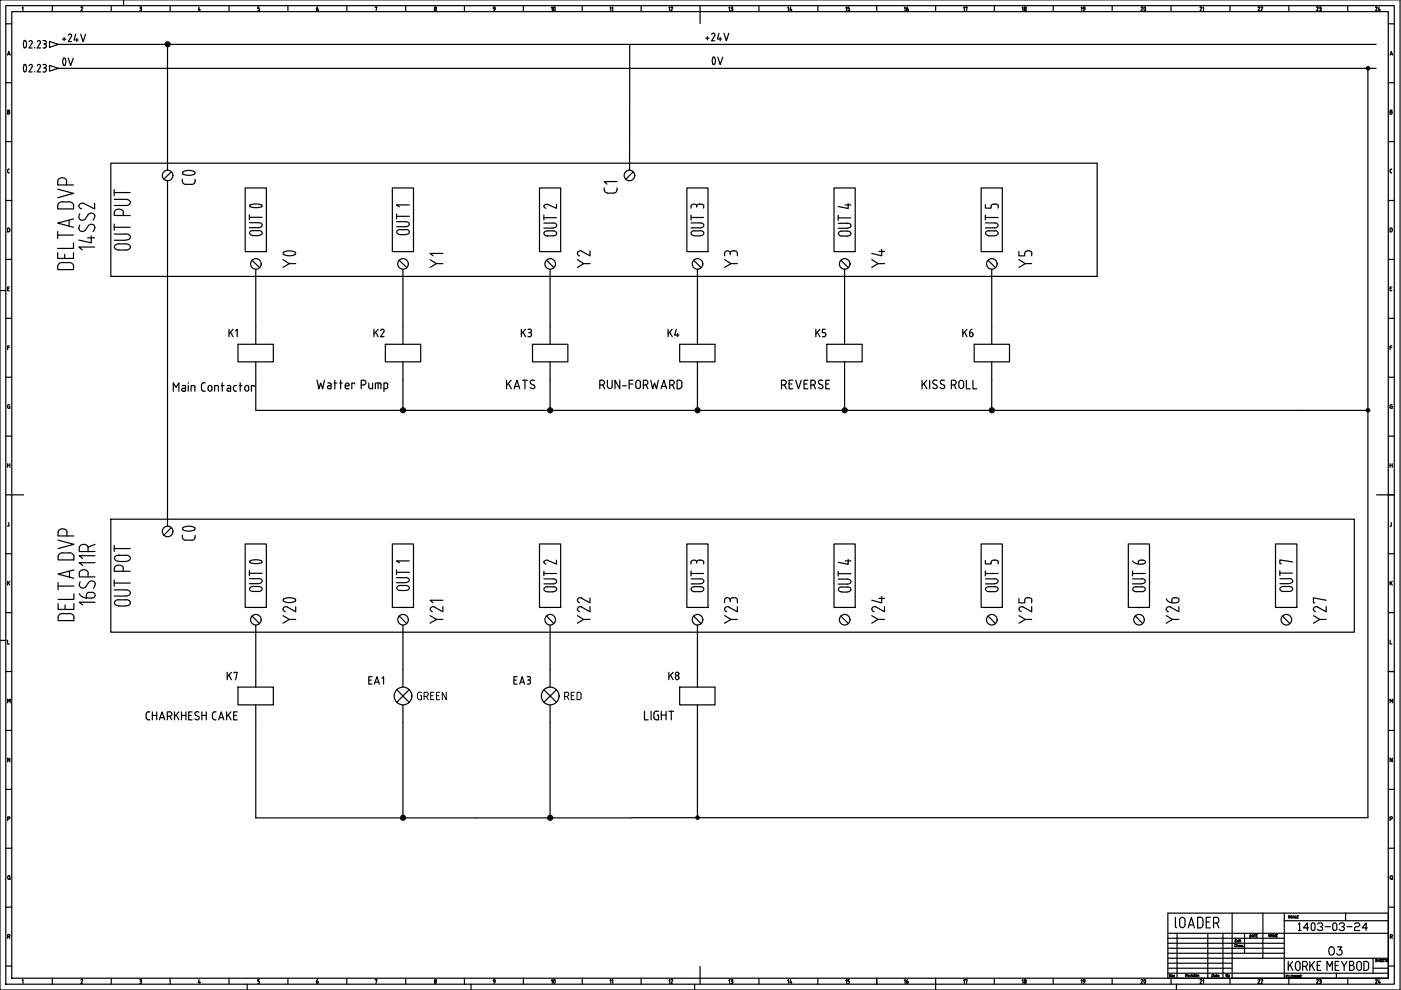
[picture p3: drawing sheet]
<svg xmlns="http://www.w3.org/2000/svg" width="297mm" height="210mm" viewBox="0 0 297 210" stroke-linecap="round" stroke-linejoin="round" font-family="sans-serif">
<defs><g id="words">
<g font-size="9.3">
<text x="64.9" y="58.9" transform="rotate(-90 64.9 58.9)">Y0</text>
<text x="64.9" y="133.3" transform="rotate(-90 64.9 133.3)">Y20</text>
</g>
<g font-size="8.8">
<text x="43.4" y="42" transform="rotate(-90 43.4 42)">C0</text>
<text x="43.4" y="117.5" transform="rotate(-90 43.4 117.5)">C0</text>
</g>
<text font-size="6.6" x="9.9" y="15.9">0V</text>
<g font-size="6.2">
<text x="147.5" y="15.5">0V</text>
<text x="90" y="57.9">Y1</text>
<text x="157.3" y="57.9" transform="rotate(-90 157.3 57.9)">Y3</text>
<text x="188.4" y="57.9" transform="rotate(-90 188.4 57.9)">Y4</text>
<text x="219.8" y="57.9" transform="rotate(-90 219.8 57.9)">Y5</text>
<text x="94.9" y="133.3" transform="rotate(-90 94.9 133.3)">Y21</text>
<text x="157.3" y="133.3" transform="rotate(-90 157.3 133.3)">Y23</text>
<text x="188.4" y="133.3" transform="rotate(-90 188.4 133.3)">Y24</text>
<text x="219.8" y="133.3" transform="rotate(-90 219.8 133.3)">Y25</text>
<text x="250.8" y="133.3" transform="rotate(-90 250.8 133.3)">Y26</text>
<text x="282.2" y="133.3" transform="rotate(-90 282.2 133.3)">Y27</text>
</g>
<g font-size="5.7">
<text x="127" y="42.3">C1</text>
<text x="125.9" y="57.9" transform="rotate(-90 125.9 57.9)">Y2</text>
<text x="125.9" y="133.3" transform="rotate(-90 125.9 133.3)">Y22</text>
</g>
<g font-size="4.9">
<text x="148.5" y="9.9">+24V</text>
<text x="47.3" y="72.7">K1</text>
<text x="78" y="72.7">K2</text>
<text x="109.4" y="72.7">K3</text>
<text x="140.4" y="72.7">K4</text>
<text x="171.8" y="72.7">K5</text>
<text x="202.8" y="72.7">K6</text>
<text x="125.9" y="83.6">RUN-FORWARD</text>
<text x="76.9" y="146.4">EA1</text>
<text x="107.6" y="146.4">EA3</text>
<text x="118.5" y="149.6">RED</text>
<text x="140.8" y="145.3">K8</text>
</g>
<g font-size="4.4">
<text x="115" y="3.9">10</text>
<text x="240.2" y="3.9">20</text>
<text x="12" y="9.9">+24V</text>
<text x="46.9" y="145.3">K7</text>
<text x="280.5" y="203.6">03</text>
<text x="115" y="209.9">10</text>
<text x="240.2" y="209.9">20</text>
</g>
<g font-size="4">
<text x="190.5" y="209.9">16</text>
<text x="227.9" y="209.9">19</text>
<text x="278" y="209.9">23</text>
<text x="293.5" y="209.9" transform="rotate(-90 293.5 209.9)">24</text>
</g>
<g font-size="3.5">
<text x="53.3" y="3.5">5</text>
<text x="66" y="3.5">6</text>
<text x="103" y="3.5">9</text>
<text x="128.1" y="3.5">11</text>
<text x="140.8" y="3.5">12</text>
<text x="153.5" y="3.5">13</text>
<text x="165.8" y="3.5">14</text>
<text x="178.2" y="3.5">15</text>
<text x="190.5" y="3.5">16</text>
<text x="203.2" y="3.5">17</text>
<text x="215.5" y="3.5">18</text>
<text x="227.9" y="3.5">19</text>
<text x="256.1" y="3.5" transform="rotate(-90 256.1 3.5)">21</text>
<text x="268.5" y="3.5" transform="rotate(-90 268.5 3.5)">22</text>
<text x="278" y="3.5">23</text>
<text x="290.3" y="3.5">24</text>
<text x="293.5" y="150.3">M</text>
<text x="293.5" y="187.7">Q</text>
<text x="130.9" y="209.9" transform="rotate(-90 130.9 209.9)">11</text>
<text x="143.6" y="209.9" transform="rotate(-90 143.6 209.9)">12</text>
<text x="156.3" y="209.9" transform="rotate(-90 156.3 209.9)">13</text>
<text x="168.6" y="209.9" transform="rotate(-90 168.6 209.9)">14</text>
<text x="181" y="209.9" transform="rotate(-90 181 209.9)">15</text>
<text x="206" y="209.9" transform="rotate(-90 206 209.9)">17</text>
<text x="218.4" y="209.9" transform="rotate(-90 218.4 209.9)">18</text>
<text x="256.1" y="209.9" transform="rotate(-90 256.1 209.9)">21</text>
<text x="261.4" y="208.5" transform="rotate(-90 261.4 208.5)">By</text>
<text x="268.5" y="209.9" transform="rotate(-90 268.5 209.9)">22</text>
</g>
</g></defs>
<!-- layer: 035 -->
<g fill="none" stroke="#000" stroke-width=".25">
<path d="M0 0h296.8v209.9h-296.8zM26.2 0v1.2M1.2 5.1h1.3M1.2 17.5h1.3M1.6 11.7l.3-.8 .3 .8M1.7 11.5h.4M2.5 2.5h291.8v204.9h-291.8zM4.7 1.7l.2-.2v.8M11.1 1.2v1.3M17.2 1.6l.1-.1 .2 .1-.4 .7h.4M23.6 1.2v1.3M29.6 1.5h.2"/>
<path d="M29.6 2.3h.2M29.7 1.8h.1M29.8 1.5l.2 .1-.2 .2M29.8 1.8l.2 .2M30 2v.1M30 2.1l-.2 .2M36.1 1.2v1.3M42.2 1.5l-.2 .6h.5M42.3 1.9v.4M48.6 1.2v1.3M61 1.2v1.3M73.5 1.2v1.3"/>
<path d="M79.5 1.6l.4-.1-.2 .8M86 1.2v1.3M92.1 2l.2-.2 .2 .2M92.1 2l.2 .3 .2-.2M92.5 2v.1M98.5 1.2v1.3M111 1.2v1.3M123.4 1.2v1.3M135.9 1.2v1.3M148.4 1.2v1.3M160.9 1.2v1.3M173.4 1.2v1.3"/>
<path d="M185.9 1.2v1.3M198.4 1.2v1.3M210.8 1.2v1.3M223.3 1.2v1.3M235.8 1.2v1.3M248.3 1.2v1.3M260.8 1.2v1.3M273.3 1.2v1.3M285.7 1.2v1.3M294.3 5.1h1.3M294.3 17.5h1.3M294.7 11.7l.3-.8 .3 .8"/>
<path d="M294.8 11.5h.4M1.2 30h1.3M1.6 23.8h.2M1.6 36.1v.4M1.7 36.4l.1 .2M1.8 23.4h-.2v.8h.2M1.8 36.7h.1M1.8 35.9h.1M1.8 23.3l.2 .2-.2 .2 .3 .3-.3 .2M1.8 35.9l-.1 .2M294.3 30h1.3M294.7 36.1v.4"/>
<path d="M294.7 23.8h.2M294.8 36.4l.2 .2M294.9 23.4h-.2v.8h.2M294.9 36.7h.2M294.9 35.9h.2M295 23.3l.1 .2-.1 .2 .2 .3-.2 .2M295 35.9l-.2 .2M1.2 42.5h1.3M1.2 55h1.3M1.8 48.4h-.2v.8h.2M1.8 48.4h.2l.1 .5M2.1 48.9l-.3 .2"/>
<path d="M294.3 42.5h1.3M294.3 55h1.3M294.9 48.4h-.2v.8h.2M295 48.4h.1l.1 .5M295.2 48.9l-.2 .2M0 61.6h1.2M1.2 67.5h1.3M1.2 80h1.3M1.6 61.2h.3M1.6 73.7h.4M2 60.8h-.4v.9h.4M2 73.3h-.4v.8"/>
<path d="M294.3 67.5h1.3M294.3 80h1.3M294.7 61.2h.3M294.7 73.7h.4M295.1 60.8h-.4v.9h.4M295.1 73.3h-.4v.8M1.2 92.5h1.3M1.6 86.4l.2 .2M1.6 98.7h.5M1.6 98.3v.8M1.8 85.8h.3M1.8 85.8l-.2 .2v.4"/>
<path d="M1.9 86.2h.2v.4h-.3M2.1 98.3v.8M294.3 92.5h1.3M294.7 86.4l.3 .2M294.7 98.3v.8M294.7 98.7h.5M294.9 85.8h.3M295 85.8l-.3 .2v.4M295.1 86.2h.1v.4h-.3M295.2 98.3v.8M1.2 104.9h1.3M1.2 117.4h1.3"/>
<path d="M1.9 110.8v.6M1.9 111.4l-.3 .2M294.3 104.9h1.3M294.3 117.4h1.3M295 110.8v.6M295 111.4l-.3 .2M0 135.8h1.2M1.2 129.9h1.3M1.6 135.7v.8h.4M1.6 123.2v.9M1.8 123.5l.3 .6M2.1 123.2l-.5 .6"/>
<path d="M294.3 129.9h1.3M294.7 135.7v.8h.4M294.7 123.2v.9M294.9 123.5l.3 .6M295.2 123.2l-.5 .6M1.2 142.4h1.3M1.2 154.9h1.3M1.6 149v-.8l.3 .5 .3-.5v.8M294.3 142.4h1.3M294.3 154.9h1.3M1.2 167.4h1.3M1.2 179.8h1.3"/>
<path d="M1.6 173.6h.3M1.9 173.2h-.3v.8M1.9 173.2l.2 .2-.2 .2M2.1 160.7v.8l-.5-.8v.8M294.3 167.4h1.3M294.3 179.8h1.3M294.7 173.6h.3M295 173.2h-.3v.8M295 173.2l.2 .2-.2 .2M295.2 160.7v.8l-.5-.8v.8M1.2 192.3h1.3M1.6 198.6h.3"/>
<path d="M1.6 185.9v.3M1.7 185.9l.2-.3 .2 .3M1.7 186.2l.2 .3 .2-.3M1.9 198.2h-.3v.8M1.9 198.1l.2 .3-.2 .2 .2 .4M1.9 186.3l.3 .2M2.1 185.9v.3M247.6 200h24.7M247.6 198.9h24.7M249.6 197.9v9.5M256.1 197.9v9.5M259.3 197.9v9.5"/>
<path d="M263.9 197.9v4.2M267.8 193.6v9.6M272.3 195.2h22M285.3 193.6v1.6M294.3 192.3h1.3M294.8 198.6h.2M295 198.2h-.2v.8M295 198.1l.2 .3-.2 .2 .2 .4M1.3 204.8h1.2M4.7 207.9l.2-.2v.8M11.1 207.4v1.3M17.2 207.8l.1-.1 .2 .1-.4 .7h.4"/>
<path d="M23.6 207.4v1.3M29.6 207.7h.2M29.6 208.5h.2M29.7 208h.1M29.8 207.7l.2 .1-.2 .2M29.8 208l.2 .2M30 208.2v.1M30 208.3l-.2 .2M36.1 207.4v1.3M42.2 207.7l-.2 .6h.5M42.3 208.1v.4M48.6 207.4v1.3"/>
<path d="M52.4 208.7v1.2M54.7 208.5h.1M54.8 208l.2 .2M54.9 207.7h-.2v.3h.1M55 208.2v.1M55 208.3l-.2 .2M61 207.4v1.3M67.1 208.3l.2 .2 .2-.2M67.1 208l.3 .1v.2M67.1 208v.3M67.4 207.7l-.3 .3M73.5 207.4v1.3"/>
<path d="M79.5 207.8l.4-.1-.2 .8M86 207.4v1.3M92.1 208.3l.2 .2 .2-.2M92.5 208.2v.1M92.5 208.2l-.2-.2-.2 .3M98.5 207.4v1.3M99.9 208.7v1.2M104.6 207.8l.2-.1 .2 .1M104.6 207.9l.2 .2h.1v-.2M105 208.1l-.3 .4M111 207.4v1.3M123.4 207.4v1.3"/>
<path d="M135.9 207.4v1.3M147.3 208.7v1.2M148.4 207.4v1.3M160.9 207.4v1.3M173.4 207.4v1.3M185.9 207.4v1.3M198.4 207.4v2.5M210.8 207.4v1.3M223.3 207.4v1.3M235.8 207.4v1.3M247.6 203.2h13.6M247.6 204.2h13.6"/>
<path d="M247.6 205.3h13.6M247.6 202.1h24.7M247.6 201.1h24.7M247.6 206.3h46.7M248.3 207.4v1.3M249.4 208.7v1.2M273.3 207.4v1.3M283.3 206.3v1.1M285.7 207.4v1.3M291.1 205.3h3.2M294.4 204.8h1.2"/>
<circle cx="92.3" cy="1.6" r=".19"/>
<circle cx="92.3" cy="207.8" r=".19"/>
</g>
<!-- layer: 07 -->
<path d="M1.2 1.2h294.4v207.5h-294.4zM148.4 2.5v2.5M2.5 104.9h2.5M291.8 104.9h2.5M247.6 193.6h46.7v13.8h-46.7zM247.6 197.9h46.7M261.2 193.6v13.8M272.3 193.6v13.8M148.4 204.9v2.5M261.2 203.2h33.1M291.1 203.2v3.1" fill="none" stroke="#000" stroke-width=".25"/>
<!-- layer: 025 -->
<g fill="none" stroke="#000" stroke-width=".25">
<path d="M261.9 199.5h.1M262.2 199.2h-.3v.5h.3M262.6 199.5h-.3v.2h.3M262.6 199.2v.5M262.7 199.3h.1M262.8 199.4v.3M262.9 199.4h.2M263 199.2l.1 .5M265 198.2l.3 .1-.1 .4h-.2zM265.4 198.7l.2-.5 .2 .5M265.5 198.5h.2M265.9 198.2h.3"/>
<path d="M266 198.2v.5M266.3 198.4h.2M266.6 198.2h-.3v.5h.3M269.4 198.1v.5l-.4-.5v.5M269.5 198.6l.2-.5 .2 .5M269.6 198.5h.2M270 198.6v-.5l.2 .5 .2-.5v.5M270.6 198.4h.2M270.8 198.1h-.2v.5h.2M273.5 194.2h-.3v.1l.3 .3h-.3M274 194.3l-.1-.1a.23 .23 0 0 0-.3 .2 .23 .23 0 0 0 .4 .2v-.1M274.1 194.7l.2-.5 .2 .5"/>
<path d="M274.2 194.5h.2M274.6 194.2v.5h.3M275 194.4h.2M275.3 194.2h-.3v.5h.3M248.3 206.6v.5l-.4-.5v.5M249 207.1h.1M249 206.8h.1M251.4 206.8h.3v-.2h-.3v.5M251.5 206.8l.2 .3M251.8 206.9h.3v-.2a.17 .17 0 0 0-.2 .1 .17 .17 0 0 0 0 .2 .17 .17 0 0 0 .2 0M262.1 200.4v-.1a.22 .22 0 0 0-.3 0 .22 .22 0 0 0 0 .4 .22 .22 0 0 0 .3-.1M262.3 200.5l.2-.1 .1 .4"/>
<path d="M262.3 200.3v.5M262.7 200.5h.3h-.3a.18 .18 0 0 0 .1 .2 .18 .18 0 0 0 .2 0M263.4 200.5a.17 .17 0 0 0-.2-.1 .17 .17 0 0 0 0 .3 .17 .17 0 0 0 .2 0M263.6 200.7h.1M272.7 207h.2M273 206.8h-.3v.5M273.1 206.8v.5M273.3 206.8v.5h.3M273.7 207h.2M274 206.8h-.3v.5h.3M274.5 206.8v.5l-.3-.5v.5M274.6 207.3l.2-.5 .2 .5"/>
<path d="M274.7 207.1h.2M275.1 207.3v-.5l.2 .5 .2-.5v.5M275.7 207h.2M276 206.8h-.3v.5h.3M292 203.5h-.4l.4 .3h-.4M292.1 203.4v.5M292.1 203.6h.4M292.5 203.4v.5M292.7 203.6h.2M293 203.4h-.3v.5h.3M293.1 203.6h.2M293.4 203.4h-.3v.5h.3"/>
<path d="M293.5 203.4h.3M293.7 203.4v.5M294.3 203.5h-.4l.4 .3h-.4"/>
<circle cx="248.6" cy="206.9" r=".16"/>
</g>
<g fill="none" stroke="#000" stroke-width=".25">
<path d="M12.4 9.4h279.4M12.4 14.5h279.4M35.5 9.4v26.7M290 14.5v72.5h-79.7M54.2 57.1v12.1M85.4 57.1v12.1M116.6 57.1v12.1M147.9 57.1v12.1M179.1 57.1v12.1M210.3 57.1v12.1M54.2 80.5v6.5h156.1v-6.5M85.4 80.5v6.5"/>
<path d="M116.6 80.5v6.5M147.9 80.5v6.5M179.1 80.5v6.5M290 87v86.4h-156.1M54.2 132.6v9.4M85.4 132.6v9.4M116.6 132.6v9.4M147.9 132.6v9.4M54.2 153.2v20.2h31.2M85.4 153.2v20.2h31.2M116.6 153.2v20.2h17.3M147.9 153.2v20.2"/>
<path d="M249.2 196.5l.2 .2M249.2 194.5v2M250.1 196.1v-1a.57 .57 0 0 1 .6-.6 .57 .57 0 0 1 .5 .6v1M250.1 196.1a.57 .57 0 0 0 .6 .6 .57 .57 0 0 0 .5-.6M251.9 196.7l.7-2.2 .6 2.2M252.1 196.1h1M253.9 194.5h.5a.66 .66 0 0 1 .7 .7v.8a.66 .66 0 0 1-.7 .7h-.5zM255.7 195.5h.7M256.6 194.5h-.9v2.2h.9M257.3 195.7h.6a.61 .61 0 0 0 .5-.6 .61 .61 0 0 0-.5-.6h-.6v2.2M258 195.7l.4 1M273.1 203.8v2"/>
<path d="M273.5 204.6l.6 1.2M274.1 203.8l-1 1.2M274.7 204.4v.8M274.7 204.4a.49 .49 0 0 1 .5-.6 .49 .49 0 0 1 .5 .6M274.7 205.2a.49 .49 0 0 0 .5 .6 .49 .49 0 0 0 .5-.6M275.6 204.4v.8M276.2 204.9h.5M276.7 203.8h-.5v2M276.7 203.8a.53 .53 0 0 1 .5 .6 .53 .53 0 0 1-.5 .5M276.8 204.9l.4 .9M277.7 203.8v2M278.1 204.6l.6 1.2"/>
<path d="M278.7 203.8l-1 1.2M280 203.8h-.7v2h.7M281.3 205.8v-2l.6 1.1 .6-1.1v2M283.8 203.8h-.7v2h.7M285 204.8v1M286.6 203.8a.45 .45 0 0 1 .4 .5 .45 .45 0 0 1-.4 .4 .53 .53 0 0 1 .5 .5 .53 .53 0 0 1-.5 .6h-.5v-2h.5M287.7 204.4v.8M287.7 204.4a.49 .49 0 0 1 .5-.6 .49 .49 0 0 1 .5 .6M287.7 205.2a.49 .49 0 0 0 .5 .6 .49 .49 0 0 0 .5-.6M288.6 204.4v.8M289.6 203.8h-.4v2M289.7 203.8l.4 .3 .1 .3"/>
<path d="M290.2 204.4v.8M290.2 205.1l-.1 .3-.4 .3"/>
</g>
<!-- layer: SYMS -->
<g fill="none" stroke="#000" stroke-width=".25">
<path d="M52 39.8h4.5v13.6h-4.5zM83.2 39.8h4.5v13.6h-4.5zM114.4 39.8h4.5v13.6h-4.5zM134.2 36.5l-1.6 1.5M145.6 39.8h4.5v13.6h-4.5zM176.8 39.8h4.5v13.6h-4.5zM208 39.8h4.5v13.6h-4.5zM232.6 34.6h-209.1v24h209.1M53.4 55.2l1.6 1.5M84.6 55.2l1.6 1.5M115.9 55.2l1.5 1.5M147.1 55.2l1.5 1.5"/>
<path d="M178.3 55.2l1.6 1.5M209.5 55.2l1.6 1.5M23.5 110.1h263.6v23.9h-263.6zM52 115.3h4.5v13.5h-4.5zM83.2 115.3h4.5v13.5h-4.5zM114.4 115.3h4.5v13.5h-4.5zM145.6 115.3h4.5v13.5h-4.5zM176.8 115.3h4.5v13.5h-4.5zM208 115.3h4.5v13.5h-4.5zM239.2 115.3h4.5v13.5h-4.5zM270.4 115.3h4.6v13.5h-4.6zM53.4 130.6l1.6 1.6"/>
<path d="M84.6 130.6l1.6 1.6M115.9 130.6l1.5 1.6M147.1 130.6l1.5 1.6M178.3 130.6l1.6 1.6M209.5 130.6l1.6 1.6M240.7 130.6l1.6 1.6M271.9 130.6l1.6 1.6"/>
<circle cx="133.5" cy="37.2" r="1.12"/>
<circle cx="54.3" cy="56" r="1.12"/>
<circle cx="85.4" cy="56" r="1.12"/>
<circle cx="116.6" cy="56" r="1.12"/>
<circle cx="147.9" cy="56" r="1.12"/>
<circle cx="179.1" cy="56" r="1.12"/>
<circle cx="210.3" cy="56" r="1.12"/>
<circle cx="54.3" cy="131.4" r="1.12"/>
<circle cx="85.4" cy="131.4" r="1.12"/>
<circle cx="116.6" cy="131.4" r="1.12"/>
<circle cx="147.9" cy="131.4" r="1.12"/>
<circle cx="179.1" cy="131.4" r="1.12"/>
<circle cx="210.3" cy="131.4" r="1.12"/>
<circle cx="241.5" cy="131.4" r="1.12"/>
<circle cx="272.7" cy="131.4" r="1.12"/>
</g>
<!-- layer: TAGS -->
<g fill="none" stroke="#000" stroke-width=".25">
<path d="M24.2 45v.7h3.4M24.2 40.2v1.3M24.2 47.5v1.3M24.2 50.9h2.5M24.2 49.6h2.5M24.2 48.2h3.4M24.2 43.6h2.5M24.2 42.3h2.5M24.2 40.8h3.4M24.3 45a1.02 1.02 0 0 1 .9-.7 1.02 1.02 0 0 1 1 .7M25.2 53h1.5M25.2 51.7h1.5"/>
<path d="M25.2 51.7a.74 .74 0 0 0-.9 .9l.5 .4h.4M26.1 45v.7M26.7 51.7a.74 .74 0 0 1 .9 .9l-.5 .4h-.4M26.7 49.6a.74 .74 0 0 1 .9 .9l-.5 .3-.4 .1M26.7 42.3a.74 .74 0 0 1 .9 .9l-.5 .3-.4 .1M52.9 45.6v1M52.9 48.3h1.9M52.9 47.2h1.9M52.9 46.1h2.7M53.1 43.4l1.4-.2 .9 .2M53.1 43.4l-.2 .2a2.39 2.39 0 0 0 2.7 0l-.2-.2M53.6 50h1.2"/>
<path d="M53.6 48.9h1.2M53.7 48.9a.56 .56 0 0 0-.8 .5 .56 .56 0 0 0 .8 .5M84.1 47h1.9a.56 .56 0 0 1 .8 .5 .56 .56 0 0 1-.8 .6h-1.9M84.1 45.4v1M84.1 45.9h2.7M84.8 49.8h1.2M84.8 48.7h1.2M84.9 48.7a.56 .56 0 0 0-.8 .5 .56 .56 0 0 0 .8 .5M86 48.7a.56 .56 0 0 1 .8 .5 .56 .56 0 0 1-.8 .5M86.8 43.4h-2.7l.6 .5M115.3 45.6v1.1M115.3 48.4h2"/>
<path d="M115.3 47.3h2M115.3 46.2h2.7M116 50h1.3M116 49h1.3M116.1 49a.56 .56 0 0 0-.8 .5 .56 .56 0 0 0 .8 .5M116.3 43.4a.5 .5 0 0 0-.8 0 .5 .5 0 0 0 0 .7l.3 .1M117.3 49a.56 .56 0 0 1 .7 .5 .56 .56 0 0 1-.7 .5M117.3 47.3a.56 .56 0 0 1 .7 .5 .56 .56 0 0 1-.7 .5M118 43.3v.9l-1.8-.8M146.5 47.3h2a.56 .56 0 0 1 .7 .5 .56 .56 0 0 1-.7 .5h-2M146.5 45.6v1.1M146.5 46.1h2.7"/>
<path d="M147.2 49h1.3M147.3 48.9a.56 .56 0 0 0-.8 .5 .56 .56 0 0 0 .8 .6h1.2a.64 .64 0 0 0 .7-.8l-.7-.3M147.7 43.7v.2M147.7 43.7a.67 .67 0 0 0-.6-.4 .67 .67 0 0 0-.6 .4v.4M148.6 43.3a.71 .71 0 0 0-.9 .4M148.6 43.3l.5 .2 .1 .6M177.7 45.6v1.1M177.7 48.4h2M177.7 47.3h2M177.7 46.2h2.7M178.5 49h1.2a.56 .56 0 0 1 .7 .5 .56 .56 0 0 1-.7 .6h-1.2M178.5 49a.56 .56 0 0 0-.7 .5 .56 .56 0 0 0 .7 .6"/>
<path d="M179.2 43.4h1.2M179.7 47.3a.56 .56 0 0 1 .7 .5 .56 .56 0 0 1-.7 .6M179.8 43.2v1l-2.1-.4M208.9 45.6v1.1M208.9 48.3h2M208.9 47.3h2M208.9 46.1h2.7M209.7 49h1.2M209.7 48.9a.56 .56 0 0 0-.7 .5 .56 .56 0 0 0 .7 .6h1.2M210.9 48.9a.56 .56 0 0 1 .7 .5 .56 .56 0 0 1-.7 .6M210.9 47.3a.56 .56 0 0 1 .7 .5 .56 .56 0 0 1-.7 .5M211 43.3a.71 .71 0 0 0-.9 .4v.4h-1.2v-.7"/>
<path d="M211.1 43.3l.5 .2v.6M24.2 115.6v1.3M24.2 116.3h3.4M25.2 119.1h1.5M25.2 117.7h1.5M25.2 117.7a.74 .74 0 0 0-.9 .9l.5 .4h.4M26.7 117.7a.74 .74 0 0 1 .9 .9l-.5 .4h-.4M53.1 118.9l1.4-.2 .9 .2 .2 .2a2.39 2.39 0 0 1-2.7 0zM86.8 118.9h-2.7l.6 .4M116.3 118.8a.5 .5 0 0 0-.8 0 .5 .5 0 0 0 0 .7l.3 .1M118 118.8v.8l-1.8-.8M146.5 119.2v.4"/>
<path d="M147.7 119.2v.2M148.6 118.8a.63 .63 0 0 0-.9 .4 .67 .67 0 0 0-.6-.4 .67 .67 0 0 0-.6 .4M148.6 118.8l.5 .2 .1 .2M149.2 119.2v.4M179.2 118.9h1.2M179.8 118.6v1l-2.1-.4M208.9 118.8v.8h1.2v-.4M211 118.8a.71 .71 0 0 0-.9 .4M211.1 118.8l.5 .2 .1 .2M211.6 119.2v.4M240.2 118.9a1.41 1.41 0 0 0 1.2 .7M241.3 119.2v.4h.9"/>
<path d="M241.9 118.8a.58 .58 0 0 1 .6 0 .58 .58 0 0 1 .3 .6l-.5 .2M241.9 118.8l-.4 .1-.2 .3M274 119.1l-2.6-.4v.8h.3M24.2 120.5v.6h3.4M24.2 126.4h2.5M24.2 125.1h2.5M24.2 123.6h3.4M24.2 123v1.3M24.3 120.5a1.02 1.02 0 0 1 .9-.7 1.02 1.02 0 0 1 1 .7M25.2 128.5h1.5M25.2 127.2h1.5M25.2 127.1a.74 .74 0 0 0-.9 1l.5 .3 .4 .1"/>
<path d="M26.1 120.5v.6M26.7 127.1a.74 .74 0 0 1 .9 1l-.5 .3-.4 .1M26.7 125.1a.74 .74 0 0 1 .9 .9l-.5 .3-.4 .1M52.9 123.8h1.9M52.9 122.7h1.9M52.9 121.6h2.7M52.9 121v1.1M54.8 124.3h-1.1a.56 .56 0 0 0-.8 .6 .56 .56 0 0 0 .8 .5h1.1M84.1 123.5h1.9M84.1 122.5h1.9M84.1 121.3h2.7M84.1 120.8v1"/>
<path d="M84.3 124.3a3.2 3.2 0 0 1 2-.1 .49 .49 0 0 1 .5 .5 .49 .49 0 0 1-.5 .5 3.2 3.2 0 0 1-2-.2 .43 .43 0 0 1 0-.7zM86 122.4a.56 .56 0 0 1 .8 .6 .56 .56 0 0 1-.8 .5M115.3 123.8h2M115.3 122.7h2M115.3 121.6h2.7M115.3 121.1v1M116 125.5h1.3M116 124.4h1.3M116.1 124.4a.56 .56 0 0 0-.8 .5 .56 .56 0 0 0 .8 .5M117.3 124.4a.56 .56 0 0 1 .7 .5 .56 .56 0 0 1-.7 .5M117.3 122.7a.56 .56 0 0 1 .7 .6 .56 .56 0 0 1-.7 .5M146.5 123.8h2"/>
<path d="M146.5 122.7h2M146.5 121.6h2.7M146.5 121v1.1M146.7 124.5a3.3 3.3 0 0 1 2.1-.1 .49 .49 0 0 1 .4 .5 .49 .49 0 0 1-.4 .5 3.3 3.3 0 0 1-2.1-.1 .43 .43 0 0 1 0-.8zM148.5 122.7a.56 .56 0 0 1 .7 .5 .56 .56 0 0 1-.7 .6M177.7 122.8h2a.56 .56 0 0 1 .7 .5 .56 .56 0 0 1-.7 .5h-2M177.7 121.6h2.7M177.7 121.1v1M178.5 124.5l1.2-.1a.56 .56 0 0 1 .7 .6 .56 .56 0 0 1-.7 .5h-1.2M178.5 124.4a.56 .56 0 0 0-.7 .6 .56 .56 0 0 0 .7 .5M208.9 123.8h2M208.9 122.7h2"/>
<path d="M208.9 121.6h2.7M208.9 121v1.1M210.9 124.4h-1.2a.56 .56 0 0 0-.7 .5 .56 .56 0 0 0 .7 .5h1.2M210.9 124.4a.56 .56 0 0 1 .7 .5 .56 .56 0 0 1-.7 .5M210.9 122.7a.56 .56 0 0 1 .7 .5 .56 .56 0 0 1-.7 .6M240.1 123.8h2M240.1 122.7h2M240.1 121.6h2.7M240.1 121v1.1M240.9 124.4h1.2M240.9 124.4a.56 .56 0 0 0-.7 .5 .56 .56 0 0 0 .7 .5M242.1 124.4a.56 .56 0 0 1 .7 .5 .56 .56 0 0 1-.7 .5h-1.2"/>
<path d="M242.1 122.7a.56 .56 0 0 1 .7 .5 .56 .56 0 0 1-.7 .6M271.4 123.8h1.9M271.4 122.7h1.9M271.4 121.5h2.6M271.4 121v1.1M273.3 124.3h-1.2a.56 .56 0 0 0-.7 .6 .56 .56 0 0 0 .7 .5h1.2M273.3 124.3a.56 .56 0 0 1 .8 .6 .56 .56 0 0 1-.8 .5M273.3 122.7a.56 .56 0 0 1 .8 .5 .56 .56 0 0 1-.8 .5"/>
</g>
<!-- layer: MISC -->
<g fill="none" stroke="#000" stroke-width=".25">
<path d="M14.1 38.5v.7M14.1 38.4a.98 .98 0 0 0-.9-.7 .98 .98 0 0 0-1 .8v.7h3.4M12.2 56.5v.7h3.4v-.7M12.2 53.6v1.2h3.4v-1.2M12.2 43.6v.7h3.4v-.7M12.2 40.1l3.4 .9-3.4 .9M12.2 49.8h3.4M12.2 49.1v1.5M13.3 55.7h1.3M13.3 42.8h1.3M13.3 55.6a.95 .95 0 0 0-1.1 .9M13.3 42.8a.95 .95 0 0 0-1.1 .8"/>
<path d="M13.7 53.9v.9M14.6 55.6a.95 .95 0 0 1 1 .9M14.6 42.8a.95 .95 0 0 1 1 .8M14.6 46.7v1.2M15.6 51.5v1.2h-3.4M15.6 46.4l-3.4 .9 3.4 .9M16.9 47.7l-.2 .8M16.9 45.3l-.2 .8M17.9 43.2a.64 .64 0 0 0-1 .2 .64 .64 0 0 0 .4 .9M18.6 50.4h1.5M18.7 47.9l-.9 1.1a.77 .77 0 0 1-1.1-.5M18.7 45.5l-.9 1.2a.77 .77 0 0 1-1.1-.6"/>
<path d="M18.7 47.9a.78 .78 0 0 1 1.2-.2 .78 .78 0 0 1 0 1.2l-.2 .2M18.7 45.5a.77 .77 0 0 1 1.1-.2 .77 .77 0 0 1 .1 1.2l-.2 .2M19.3 50v1.5l-2.6-.6M20.1 52.4h-3.4l.7 .6M20.1 43.1v1.2l-2.2-1.1M12.3 112.9a.98 .98 0 0 1 1-.8 .98 .98 0 0 1 .9 .8M12.3 114.5l3.4 .9-3.4 .9M12.3 112.9v.7h3.4M13.3 117.2h1.3M13.4 117.2a.95 .95 0 0 0-1.1 .8v.7h3.4v-.7a.95 .95 0 0 0-1-.8M14.2 112.9v.7M16.8 116.2v.7h3.4"/>
<path d="M16.8 116.2a.98 .98 0 0 1 1-.8 .98 .98 0 0 1 .9 .8M18.7 116.2v.7M20.2 119.3h-3.4l.7 .6M20.2 117.8h-3.4l.7 .6M20.2 115.4l-1.5 .6M12.3 130.9v.7h3.4v-.7M12.3 128v1.2h3.4v-1.2M12.3 124.3h3.4M12.3 123.5v1.5M13.3 130.1h1.3M13.4 130.1a.95 .95 0 0 0-1.1 .8M13.8 128.3v.9"/>
<path d="M14.7 130.1a.95 .95 0 0 1 1 .8M14.7 121.1v1.3M15.7 125.9v1.2h-3.4M15.7 120.8l-3.4 .9 3.4 .9M16.8 125.9a1.68 1.68 0 0 0 1.5 .9M16.8 124.1a.77 .77 0 0 0 .7 .6 .77 .77 0 0 0 .8-.4M17 123.3l-.2 .8M18.7 121.6v.7M18.7 121.5a.98 .98 0 0 0-.9-.7 .98 .98 0 0 0-1 .8v.7h3.4M18.8 123.5l-.6 .9M18.8 123.5l.3-.3a.77 .77 0 0 1 1.1 .6M19 125.6h.4"/>
<path d="M19.1 125.6l-.6 .1-.2 .5M19.5 125.6a.62 .62 0 0 1 .7 .6 .62 .62 0 0 1-.7 .6h-1.2v-.6M20.2 127.7h-3.4l.7 .6M20.2 123.8l-.4 .9"/>
</g>
<!-- layer: 0 -->
<g fill="none" stroke="#000" stroke-width=".25">
<path d="M133.5 9.4v26.7M35.5 38.4v73.2M232.6 34.6v24M50.5 73h7.5v3.7h-7.5zM54.2 69.2v3.8M54.2 76.7v3.8M81.7 73h7.5v3.7h-7.5zM85.4 69.2v3.8M85.4 76.7v3.8M112.9 73h7.5v3.7h-7.5zM116.6 69.2v3.8M116.6 76.7v3.8"/>
<path d="M144.1 73h7.5v3.7h-7.5zM147.9 69.2v3.8M147.9 76.7v3.8M175.3 73h7.5v3.7h-7.5zM179.1 69.2v3.8M179.1 76.7v3.8M206.5 73h7.5v3.7h-7.5zM210.3 69.2v3.8M210.3 76.7v3.8M50.5 145.7h7.5v3.8h-7.5zM54.2 142v3.7M54.2 149.5v3.7"/>
<path d="M84.1 146.2l2.6 2.7M85.4 142v3.7M85.4 149.5v3.7M86.7 146.2l-2.6 2.7M115.3 146.2l2.7 2.7M116.6 142v3.7M116.6 149.5v3.7M118 146.2l-2.7 2.7M144.1 145.7h7.5v3.8h-7.5zM147.9 142v3.7M147.9 149.5v3.7M275.3 195.9l.2-.2v1.6"/>
<path d="M275.3 197.3h.5M277.5 196.7h-1.1l.8-1v1.6M278 195.9l.3-.2h.3l.2 .2v1.1l-.2 .3h-.3l-.3-.3zM279.4 195.9l.2-.2h.6l.2 .2v.3l-.2 .3h-.3M280.2 196.5l.2 .2v.3l-.2 .3h-.6l-.2-.3M281 196.5h1.1M282.6 195.9l.3-.2h.2l.3 .2v1.1l-.3 .3h-.2l-.3-.3zM283.9 195.9l.3-.2h.6l.2 .2v.3l-.2 .3h-.3M284.8 196.5l.2 .2v.3l-.2 .3h-.6l-.3-.3M285.6 196.5h1M287.2 195.9l.2-.2h.6l.3 .2v.3l-.3 .3h-.6l-.2 .2v.6h1.1M289.9 196.7h-1.1l.8-1v1.6"/>
<circle cx="35.5" cy="9.4" r=".53"/>
<circle cx="35.5" cy="9.4" r=".32"/>
<circle cx="35.5" cy="9.4" r=".15"/>
<circle cx="290" cy="14.5" r=".36"/>
<circle cx="290" cy="14.5" r=".11"/>
<circle cx="290" cy="14.5" r=".23"/>
<circle cx="85.4" cy="87" r=".53"/>
<circle cx="85.4" cy="87" r=".32"/>
<circle cx="85.4" cy="87" r=".15"/>
<circle cx="116.6" cy="87" r=".53"/>
<circle cx="116.6" cy="87" r=".32"/>
<circle cx="116.6" cy="87" r=".15"/>
<circle cx="147.9" cy="87" r=".53"/>
<circle cx="147.9" cy="87" r=".32"/>
<circle cx="147.9" cy="87" r=".15"/>
<circle cx="179.1" cy="87" r=".53"/>
<circle cx="179.1" cy="87" r=".32"/>
<circle cx="179.1" cy="87" r=".15"/>
<circle cx="210.3" cy="87" r=".53"/>
<circle cx="210.3" cy="87" r=".32"/>
<circle cx="210.3" cy="87" r=".15"/>
<circle cx="290" cy="87" r=".36"/>
<circle cx="290" cy="87" r=".23"/>
<circle cx="290" cy="87" r=".11"/>
<circle cx="85.4" cy="147.6" r="1.88"/>
<circle cx="116.6" cy="147.6" r="1.88"/>
<circle cx="85.4" cy="173.4" r=".53"/>
<circle cx="85.4" cy="173.4" r=".32"/>
<circle cx="85.4" cy="173.4" r=".15"/>
<circle cx="116.6" cy="173.4" r=".53"/>
<circle cx="116.6" cy="173.4" r=".32"/>
<circle cx="116.6" cy="173.4" r=".15"/>
<circle cx="147.9" cy="173.3" r=".36"/>
<circle cx="147.9" cy="173.3" r=".23"/>
<circle cx="147.9" cy="173.3" r=".11"/>
</g>
<!-- layer: DESC -->
<g fill="none" stroke="#000" stroke-width=".25">
<path d="M36.7 82.9v-1.7l.6 .9 .6-.9v1.7M38.6 81.8h.6l.2 .3M38.8 82.4h.5M38.8 82.3a.32 .32 0 0 0-.3 .3 .32 .32 0 0 0 .3 .3M39.3 82.1v.8h-.5M39.9 81.2v.1M39.9 81.8v1.1M41 81.8h-.5v1.1M41 81.7l.4 .4M41.3 82.1v.8M42.7 81.6v.9M42.8 82.5l.2 .4h.5"/>
<path d="M43.5 81.2h-.5l-.2 .4M44.1 82.1v.5M44.2 82.1a.4 .4 0 0 1 .4-.4 .4 .4 0 0 1 .4 .4M44.2 82.5a.4 .4 0 0 0 .4 .4 .4 .4 0 0 0 .4-.4M44.9 82.1v.5M46 81.8h-.5v1.1M46 81.7l.4 .4M46.3 82.1v.8M46.9 81.8h.6M47.1 81.2v1.7M48.2 81.8h.6l.1 .3M48.4 82.4h.5"/>
<path d="M48.9 82.1v.8l-.7-.1a.32 .32 0 0 1 .3-.5M49.5 82.1v.5a.43 .43 0 0 0 .6 .3M50.1 81.8h-.4l-.2 .3M50.7 81.8h.6M50.9 81.2v1.7M51.9 82.1v.5M51.9 82.1a.4 .4 0 0 1 .4-.4 .4 .4 0 0 1 .4 .4M51.9 82.5a.4 .4 0 0 0 .4 .4 .4 .4 0 0 0 .4-.4M52.7 82.1v.5M53.9 82v-.2h-.6v1.1M67.2 80.6l.4 1.8 .4-1.2 .4 1.2 .4-1.8M69.5 81.2h.3"/>
<path d="M69.7 81.8h.5M69.7 81.8a.32 .32 0 0 0-.3 .3 .32 .32 0 0 0 .3 .3M69.9 81.2l.3 .3M70.2 81.5v.9h-.5M70.8 81.2h.6M71 80.6v1.8M72 81.2h.6M72.2 80.6v1.8M73.2 82.1l.3 .3M73.2 81.6v.5M73.2 81.6a.4 .4 0 0 1 .4-.4 .4 .4 0 0 1 .4 .4M73.5 82.4h.5"/>
<path d="M74 81.6v.2h-.8M75.2 81.4v-.2h-.6v1.2M76.6 81.6h.5M77.1 80.6h-.5v1.8M77.1 80.6a.49 .49 0 0 1 .5 .5 .49 .49 0 0 1-.5 .5M78.2 81.2v1l.3 .2M79 81.2v1.2h-.5M80.2 81.2v1.2M80.4 81.2h-.8v1.2M80.5 81.2l.3 .3M80.8 81.5v.9M81.4 82.4h.4"/>
<path d="M81.8 81.2h-.4v1.8M81.9 81.2l.3 .3M82.2 81.5v.6M82.2 82l-.3 .4M107.4 80.6v1.8M107.8 81.3l.6 1.1M108.4 80.6l-1 1.1M109 82.4l.6-1.8 .6 1.8M109.2 81.9h.8M110.8 80.6h1M111.3 80.6v1.8M112.6 81.4l.6 .3"/>
<path d="M112.8 80.6l-.4 .3 .2 .5M112.8 80.6l.5 .1M113.2 81.6a.45 .45 0 0 1 .1 .7 .45 .45 0 0 1-.7 0l-.2-.1M165.7 81.6h.5M166.2 81.6a.49 .49 0 0 0 .5-.5 .49 .49 0 0 0-.5-.5h-.5v1.8M166.3 81.6l.4 .8M167.3 81.4h.6M168.1 80.6h-.8v1.8h.8M168.7 80.6l.6 1.8 .6-1.8M170.5 81.4h.6M171.3 80.6h-.8v1.8h.8M171.9 81.6h.5"/>
<path d="M172.4 80.6h-.5v1.8M172.4 80.6a.49 .49 0 0 1 .5 .5 .49 .49 0 0 1-.5 .5M172.5 81.6l.4 .8M173.7 81.4l.6 .3M173.9 80.6l.5 .1M173.9 80.6l-.4 .3 .2 .5M174.3 81.6a.44 .44 0 0 1 .1 .7 .44 .44 0 0 1-.7 0l-.2-.1M175.1 81.4h.6M175.9 80.6h-.8v1.8h.8M195.5 80.6v1.8M195.9 81.3l.6 1.1M196.5 80.6l-1 1.1"/>
<path d="M197.1 80.6v1.8M197.8 82.2l.6 .2M198.1 80.6l-.3 .2-.1 .3 .8 .6M198.2 80.6l.5 .1M198.5 81.6l.2 .5-.4 .3M199.5 81.4l.6 .3M199.7 80.6l.5 .1M199.7 80.6l-.3 .3 .2 .5M200.1 81.6a.45 .45 0 0 1 .1 .7 .45 .45 0 0 1-.7 0l-.2-.1M201.7 81.6h.5M202.2 80.6h-.5v1.8M202.2 80.6a.49 .49 0 0 1 .5 .5 .49 .49 0 0 1-.5 .5"/>
<path d="M202.3 81.6l.4 .8M203.3 81.1v.8M203.3 81.1a.49 .49 0 0 1 .5-.5 .49 .49 0 0 1 .5 .5M203.3 81.9a.49 .49 0 0 0 .5 .5 .49 .49 0 0 0 .5-.5M204.3 81.1v.8M204.9 80.6v1.8h.8M206.3 80.6v1.8h.8M31 151.4l.1 1 .6 .2M31.7 150.9l-.5 .1-.2 .3M32.3 150.9v1.7M32.3 151.7h.9M33.2 150.9v1.7"/>
<path d="M33.8 152.6l.6-1.7 .5 1.7M34 152.2h.8M35.9 150.9h-.4v1.7M36 150.9a.49 .49 0 0 1 .4 .5 .49 .49 0 0 1-.4 .5h-.5M36 151.9l.4 .7M37 150.9v1.7M37.3 151.6l.6 1M37.9 150.9l-.9 1M38.5 151.7h.9M38.5 150.9v1.7M39.4 150.9v1.7M40 151.7h.6"/>
<path d="M40.7 150.9h-.7v1.7h.7M41.5 151.7l.6 .2a.42 .42 0 0 1 0 .6 .42 .42 0 0 1-.6 0l-.2-.1M41.7 150.9l-.4 .3 .2 .4M41.7 150.9l.5 .1M42.8 151.7h.9M42.8 150.9v1.7M43.7 150.9v1.7M45 151.4v.8M45.1 152.2l.2 .3 .5 .1M45.8 150.9l-.5 .1-.2 .3M46.4 152.6l.5-1.7 .6 1.7M46.5 152.2h.8"/>
<path d="M48 150.9v1.7M48.4 151.6l.6 1M49 150.9l-1 1M49.5 151.7h.6M50.3 150.9h-.8v1.7h.8M136.7 150.8v1.8h.7M138 150.8v1.8M138.6 152.1l.1 .2 .4 .3M138.6 151.3v.8M139.1 150.8h.5M139.1 150.8l-.4 .2-.1 .3M139.3 151.6h.3v1h-.5"/>
<path d="M140.2 150.8v1.8M140.2 151.6h1M141.2 150.8v1.8M141.8 150.8h1M142.3 150.8v1.8"/>
</g>
<!-- layer: MISC -->
<path d="M88.9 146.8h.5M89 146.7l-.4 .3-.1 .9M89.1 147.5h.3v.9l-.7-.1-.2-.4M89.9 147.7h.4M90.3 146.8h-.4v1.6M90.4 146.7a.44 .44 0 0 1 .4 .5 .44 .44 0 0 1-.4 .4M90.4 147.7l.4 .7M91.3 147.5h.5M92 146.8h-.7v1.6h.7M92.5 147.5h.5M93.2 146.8h-.7v1.6h.7M94.6 146.8v1.6l-.8-1.6v1.6" fill="none" stroke="#000" stroke-width=".21"/>
<!-- layer: XREF -->
<path d="M5.1 8.7h.4M5.1 13.7h.4M5.1 8.7a1.46 1.46 0 0 0 0 1.4M5.1 13.8a1.46 1.46 0 0 0 0 1.4M5.5 8.7a1.08 1.08 0 0 1-.2 1.5l-.2-.1M5.5 13.8a1.08 1.08 0 0 1-.2 1.5l-.2-.1M6.2 8.9l.1-.3a.36 .36 0 0 1 .5 .1 .36 .36 0 0 1 0 .5l-.7 1h.7M6.5 13.6a.36 .36 0 0 1 .3 .6M6.5 13.7l-.3 .3M6.8 14.2l-.7 1.1h.7M7.4 10.1v.1M7.4 15.2v.1" fill="none" stroke="#000" stroke-width=".25"/>
<use href="#words"/>
</svg>
